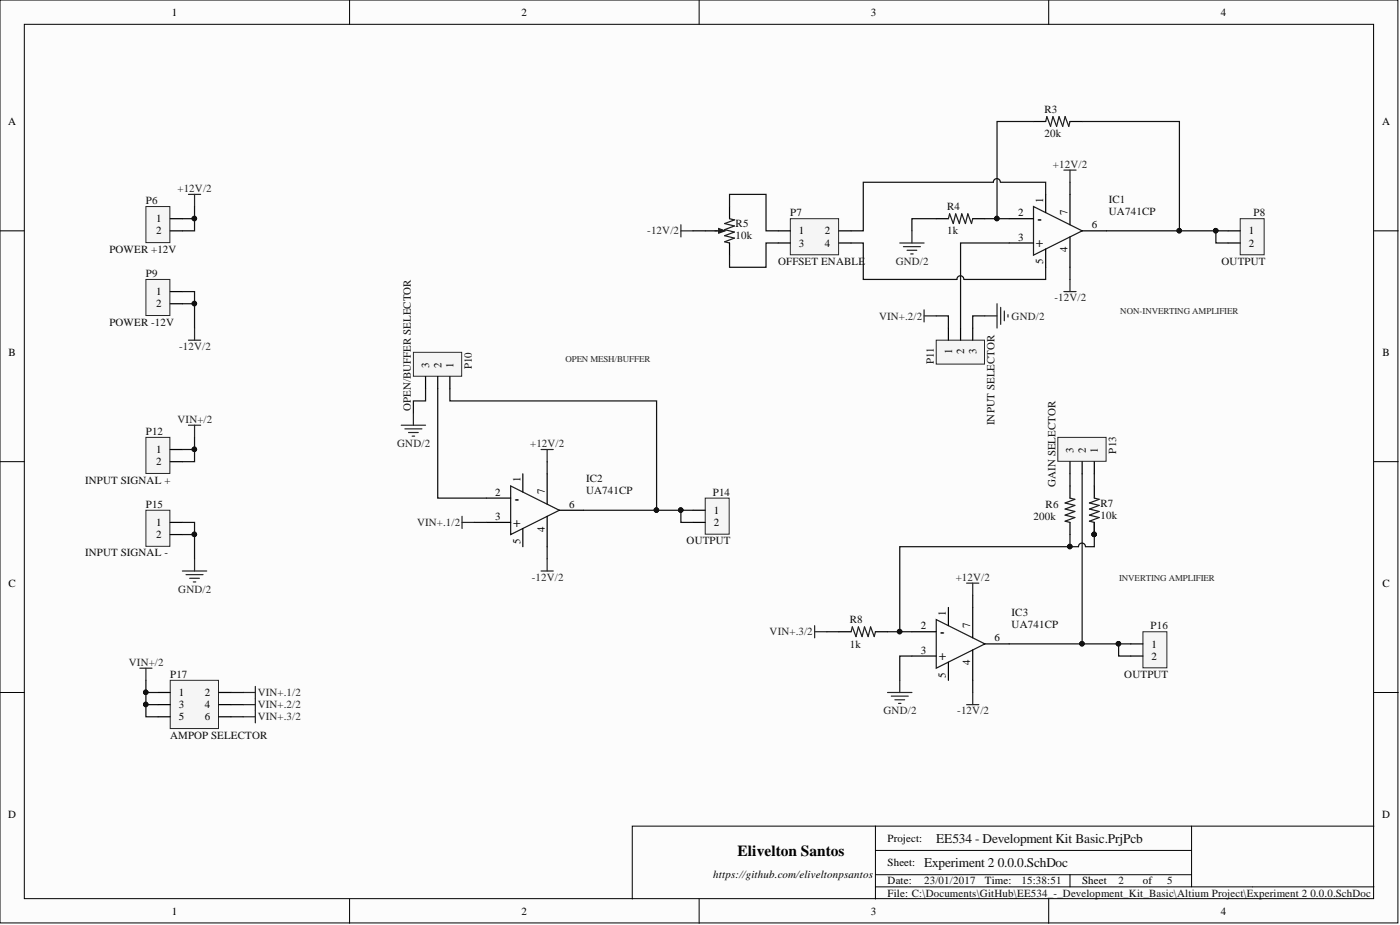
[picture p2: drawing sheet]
<svg xmlns="http://www.w3.org/2000/svg" width="292mm" height="193mm" viewBox="0 0 292 193" stroke-linecap="round" stroke-linejoin="round" font-family="sans-serif">
<defs><g id="words">
<text font-size="3.2" x="153.9" y="178.5">Elivelton Santos</text>
<g font-size="2.8" fill="#0e0e0e">
<text x="216.5" y="46.6">-</text>
<text x="216.1" y="51.6">+</text>
<text x="107.4" y="104.8">-</text>
<text x="107.1" y="109.9">+</text>
<text x="195.8" y="137.8">+</text>
<text x="196.2" y="132.7">-</text>
<text x="195.3" y="175.8">EE534 - Development Kit Basic.PrjPcb</text>
<text x="192.8" y="180.9">Experiment 2</text>
<text x="208.2" y="180.9">0.0.0.SchDoc</text>
</g>
<g font-size="2.3">
<text x="35.9" y="3.3">1</text>
<text x="108.8" y="3.3">2</text>
<text x="181.7" y="3.3">3</text>
<text x="254.7" y="3.3">4</text>
<text x="1.7" y="26.1">A</text>
<text x="288.4" y="26.1">A</text>
<text x="32.6" y="46.4">1</text>
<text x="212.4" y="45.1">2</text>
<text x="217.7" y="42.3" transform="rotate(-90 217.7 42.3)">1</text>
<text x="222.7" y="44.9" transform="rotate(-90 222.7 44.9)">7</text>
<text x="227.8" y="47.7">6</text>
<text x="32.6" y="48.9">2</text>
<text x="166.7" y="48.9">1</text>
<text x="166.7" y="51.5">3</text>
<text x="172.1" y="48.9">2</text>
<text x="172.1" y="51.5">4</text>
<text x="212.4" y="50.2">3</text>
<text x="222.7" y="52.6" transform="rotate(-90 222.7 52.6)">4</text>
<text x="260.5" y="48.9">1</text>
<text x="260.5" y="51.5">2</text>
<text x="217.7" y="55.2" transform="rotate(-90 217.7 55.2)">5</text>
<text x="32.6" y="61.6">1</text>
<text x="32.6" y="64.1">2</text>
<text x="1.8" y="74.3">B</text>
<text x="89.6" y="76.8" transform="rotate(-90 89.6 76.8)">3</text>
<text x="92.1" y="76.8" transform="rotate(-90 92.1 76.8)">2</text>
<text x="94.6" y="76.8" transform="rotate(-90 94.6 76.8)">1</text>
<text x="198.6" y="73.9" transform="rotate(-90 198.6 73.9)">1</text>
<text x="201.2" y="73.9" transform="rotate(-90 201.2 73.9)">2</text>
<text x="203.7" y="73.9" transform="rotate(-90 203.7 73.9)">3</text>
<text x="288.4" y="74.3">B</text>
<text x="32.6" y="94.5">1</text>
<text x="224" y="94.5" transform="rotate(-90 224 94.5)">3</text>
<text x="226.5" y="94.5" transform="rotate(-90 226.5 94.5)">2</text>
<text x="229.1" y="94.5" transform="rotate(-90 229.1 94.5)">1</text>
<text x="32.6" y="97.1">2</text>
<text x="108.6" y="100.6" transform="rotate(-90 108.6 100.6)">1</text>
<text x="103.3" y="103.4">2</text>
<text x="113.7" y="103.2" transform="rotate(-90 113.7 103.2)">7</text>
<text x="118.7" y="105.9">6</text>
<text x="148.9" y="107.2">1</text>
<text x="32.6" y="109.7">1</text>
<text x="32.6" y="112.3">2</text>
<text x="103.3" y="108.5">3</text>
<text x="108.6" y="113.5" transform="rotate(-90 108.6 113.5)">5</text>
<text x="113.7" y="110.9" transform="rotate(-90 113.7 110.9)">4</text>
<text x="148.9" y="109.7">2</text>
<text x="1.8" y="122.4">C</text>
<text x="288.4" y="122.4">C</text>
<text x="192.1" y="131.3">2</text>
<text x="197.4" y="128.5" transform="rotate(-90 197.4 128.5)">1</text>
<text x="202.4" y="131" transform="rotate(-90 202.4 131)">7</text>
<text x="192.1" y="136.4">3</text>
<text x="207.5" y="133.8">6</text>
<text x="240.2" y="135.1">1</text>
<text x="240.2" y="137.6">2</text>
<text x="197.4" y="141.3" transform="rotate(-90 197.4 141.3)">5</text>
<text x="202.4" y="138.8" transform="rotate(-90 202.4 138.8)">4</text>
<text x="37.3" y="145.2">1</text>
<text x="37.3" y="147.8">3</text>
<text x="42.7" y="145.2">2</text>
<text x="42.7" y="147.8">4</text>
<text x="37.3" y="150.3">5</text>
<text x="42.7" y="150.3">6</text>
<text x="1.7" y="170.6">D</text>
<text x="288.4" y="170.6">D</text>
<text x="185.2" y="175.6">Project:</text>
<text x="148.8" y="183.2">https://github.com/eliveltonpsantos</text>
<text x="185.2" y="180.7">Sheet:</text>
<text x="185.2" y="184.5">Date:</text>
<text x="205.5" y="184.5">Time:</text>
<text x="225.8" y="184.5">Sheet</text>
<text x="238.5" y="184.5">of</text>
<text x="35.9" y="190.8">1</text>
<text x="108.8" y="190.8">2</text>
<text x="181.7" y="190.8">3</text>
<text x="185.2" y="187">File: C:\Documents\GitHub\EE534_-_Development_Kit_Basic\Altium Project\Experiment 2</text>
<text x="254.7" y="190.8">4</text>
</g>
<g font-size="2.3" fill="#0e0e0e">
<text x="217.9" y="23.6">R3</text>
<text x="217.9" y="28.6">20k</text>
<text x="30.4" y="42.6">P6</text>
<text x="153.5" y="47.4">R5</text>
<text x="164.9" y="45.1">P7</text>
<text x="197.6" y="43.8">R4</text>
<text x="231.4" y="42.3">IC1</text>
<text x="231.4" y="44.9">UA741CP</text>
<text x="261.6" y="45.1">P8</text>
<text x="22.8" y="52.7">POWER +12V</text>
<text x="153.5" y="49.9">10k</text>
<text x="197.6" y="48.9">1k</text>
<text x="30.4" y="57.8">P9</text>
<text x="162.4" y="55.3">OFFSET ENABLE</text>
<text x="254.9" y="55.3">OUTPUT</text>
<text x="22.8" y="67.9">POWER -12V</text>
<text x="98.4" y="77" transform="rotate(-90 98.4 77)">P10</text>
<text x="194.8" y="76" transform="rotate(-90 194.8 76)">P11</text>
<text x="85.7" y="85.8" transform="rotate(-90 85.7 85.8)">OPEN/BUFFER SELECTOR</text>
<text x="207.5" y="88.7" transform="rotate(-90 207.5 88.7)">INPUT SELECTOR</text>
<text x="30.4" y="90.7">P12</text>
<text x="232.9" y="94.6" transform="rotate(-90 232.9 94.6)">P13</text>
<text x="17.8" y="100.9">INPUT SIGNAL +</text>
<text x="122.3" y="100.6">IC2</text>
<text x="220.2" y="101.5" transform="rotate(-90 220.2 101.5)">GAIN SELECTOR</text>
<text x="30.4" y="105.9">P15</text>
<text x="122.3" y="103.2">UA741CP</text>
<text x="148.7" y="103.4">P14</text>
<text x="218.2" y="105.9">R6</text>
<text x="229.6" y="105.7">R7</text>
<text x="143.2" y="113.5">OUTPUT</text>
<text x="215.6" y="108.5">200k</text>
<text x="229.6" y="108.2">10k</text>
<text x="17.8" y="116.1">INPUT SIGNAL -</text>
<text x="177.3" y="130">R8</text>
<text x="211.1" y="128.5">IC3</text>
<text x="211.1" y="131">UA741CP</text>
<text x="240.1" y="131.3">P16</text>
<text x="177.3" y="135.1">1k</text>
<text x="35.5" y="141.4">P17</text>
<text x="234.6" y="141.4">OUTPUT</text>
<text x="35.5" y="154.1">AMPOP SELECTOR</text>
<text x="192.8" y="184.5">23/01/2017</text>
<text x="213.1" y="184.5">15:38:51</text>
<text x="233.4" y="184.5">2</text>
<text x="243.5" y="184.5">5</text>
<text x="273.4" y="187">0.0.0.SchDoc</text>
</g>
<g font-size="2.3" fill="#262626">
<text x="219.7" y="35">+12V/2</text>
<text x="37" y="40">+12V/2</text>
<text x="135" y="48.9">-12V/2</text>
<text x="186.9" y="55.3">GND/2</text>
<text x="220" y="62.9">-12V/2</text>
<text x="183.4" y="66.7">VIN+.2/2</text>
<text x="211.1" y="66.7">GND/2</text>
<text x="37.4" y="73">-12V/2</text>
<text x="37" y="88.2">VIN+/2</text>
<text x="82.9" y="93.3">GND/2</text>
<text x="110.6" y="93.3">+12V/2</text>
<text x="87" y="109.7">VIN+.1/2</text>
<text x="37.2" y="123.7">GND/2</text>
<text x="110.9" y="121.1">-12V/2</text>
<text x="199.4" y="121.1">+12V/2</text>
<text x="160.6" y="132.6">VIN+.3/2</text>
<text x="26.9" y="138.9">VIN+/2</text>
<text x="53.8" y="145.2">VIN+.1/2</text>
<text x="53.8" y="147.8">VIN+.2/2</text>
<text x="184.3" y="149">GND/2</text>
<text x="199.7" y="149">-12V/2</text>
<text x="53.8" y="150.3">VIN+.3/2</text>
</g>
<g font-size="1.9" fill="#262626">
<text x="233.7" y="65.5">NON-INVERTING AMPLIFIER</text>
<text x="118" y="75.6">OPEN MESH/BUFFER</text>
<text x="233.5" y="121.2">INVERTING AMPLIFIER</text>
</g>
</g></defs>
<g fill="#fcfcfc" stroke="#000" stroke-width=".21">
<path d="M0 0h291.7v192.5h-291.7z"/>
<path d="M5.1 5.1h281.5v182.4h-281.5z"/>
</g>
<g fill="none" stroke="#000" stroke-width=".21">
<path d="M72.9 0v5.1M145.9 0v5.1M218.8 0v5.1M0 48.2h5.1M286.7 48.2h5M0 96.3h5.1M286.7 96.3h5M0 144.5h5.1M286.7 144.5h5M182.7 172.3h-50.8v15.2M182.7 177.4h65.9M248.6 172.3v12.7"/>
<path d="M286.7 172.3h-104v15.2M72.9 187.5v5.1M145.9 187.5v5.1M182.7 185h104M182.7 182.5h65.9M218.8 187.5v5.1M223.2 182.5v2.5"/>
</g>
<path d="M106.5 101.4l10.2 5-10.2 5.1z" fill="none" stroke="#1c1c1c" stroke-width=".25"/>
<path d="M109.1 98.8v3.8M114.2 98.8v6.4M101.5 103.9h5M101.5 109h5M109.1 110.2v3.9M114.2 107.7v6.4M116.7 106.4h5.1" fill="none" stroke="#000" stroke-width=".25"/>
<path d="M30.4 43.1h5v7.5h-5z" fill="#f5f5f5" stroke="#262626" stroke-width=".21"/>
<path d="M35.5 45.6h2.6M35.5 48.2h2.6" fill="none" stroke="#000" stroke-width=".25"/>
<path d="M30.4 58.3h5v7.5h-5z" fill="#f5f5f5" stroke="#262626" stroke-width=".21"/>
<path d="M35.5 60.8h2.6M35.5 63.4h2.6" fill="none" stroke="#000" stroke-width=".25"/>
<path d="M39.3 40.6h2.6M40.6 40.6v2.5M39.3 71h2.6M40.6 68.4v2.6M112.9 93.8h2.5M114.2 93.8v2.5M112.9 119.1h2.5M114.2 116.6v2.5" fill="none" stroke="#262626" stroke-width=".25"/>
<path d="M30.4 91.2h5v7.6h-5z" fill="#f5f5f5" stroke="#262626" stroke-width=".21"/>
<path d="M35.5 93.8h2.6M35.5 96.3h2.6" fill="none" stroke="#000" stroke-width=".25"/>
<path d="M39.3 88.7h2.6M40.6 88.7v2.5" fill="none" stroke="#262626" stroke-width=".25"/>
<path d="M30.4 106.4h5v7.6h-5z" fill="#f5f5f5" stroke="#262626" stroke-width=".21"/>
<path d="M35.5 109h2.6M35.5 111.5h2.6" fill="none" stroke="#000" stroke-width=".25"/>
<path d="M83.7 88.7h5.1M84.5 89.5h3.5M85.2 90.2h2.1M86 91h.5M86.3 86.2v2.5M38.1 119.1h5M38.8 119.9h3.6M40.6 116.6v2.5M96.4 107.7v2.5M96.4 109h2.5M39.6 120.6h2M40.3 121.4h.5" fill="none" stroke="#262626" stroke-width=".25"/>
<path d="M86.3 73.5h10v5h-10z" fill="#f5f5f5" stroke="#262626" stroke-width=".21"/>
<path d="M88.8 78.6v2.5M91.3 78.6v2.5M93.9 78.6v2.5" fill="none" stroke="#000" stroke-width=".25"/>
<path d="M147.1 103.9h5v7.5h-5z" fill="#f5f5f5" stroke="#262626" stroke-width=".21"/>
<g fill="none" stroke="#000" stroke-width=".25">
<path d="M215.6 25.3h2.6M223.2 25.3h2.6M195.3 45.6h2.6M202.9 45.6h2.6M210.6 45.6h5M210.6 50.7h5M218.2 40.6v3.8M218.2 52v3.8M223.2 40.6v6.3M223.2 49.4v6.4M225.8 48.2h5.1M144.6 106.4h2.5"/>
<path d="M144.6 109h2.5"/>
</g>
<path d="M218.2 25.3l.2-1 .8 2.1 .5-2.1 .8 2.1 .5-2.1 .7 2.1 .5-2.1 .8 2.1 .2-1.1M197.9 45.6l.2-1 .8 2 .5-2 .8 2 .5-2 .7 2 .5-2 .8 2 .2-1M215.6 43.1l10.2 5.1-10.2 5z" fill="none" stroke="#1c1c1c" stroke-width=".25"/>
<path d="M222 35.5h2.5M223.2 35.5v2.5M187.7 50.7h5.1M188.5 51.5h3.5M189.3 52.2h2M190 53h.5M190.3 48.2v2.5M223.2 58.3v2.5M222 60.8h2.5" fill="none" stroke="#262626" stroke-width=".25"/>
<path d="M258.8 45.6h5v7.6h-5z" fill="#f5f5f5" stroke="#262626" stroke-width=".21"/>
<path d="M256.2 48.2h2.6M256.2 50.7h2.6" fill="none" stroke="#000" stroke-width=".25"/>
<path d="M35.5 141.9h10.1v10.1h-10.1z" fill="#f5f5f5" stroke="#262626" stroke-width=".21"/>
<path d="M33 144.5h2.5M33 147h2.5M33 149.5h2.5M45.7 144.5h2.5M45.7 147h2.5M45.7 149.5h2.5" fill="none" stroke="#000" stroke-width=".25"/>
<path d="M29.2 139.4h2.5M30.4 139.4v2.5M50.7 144.5h2.6M50.7 147h2.6M50.7 149.5h2.6M53.3 143.2v7.6" fill="none" stroke="#262626" stroke-width=".25"/>
<path d="M195.3 71h10.1v5h-10.1z" fill="#f5f5f5" stroke="#262626" stroke-width=".21"/>
<path d="M147.1 48.2h2.6M152.2 43.1v2.5M197.9 68.4v2.6M200.4 68.4v2.6M202.9 68.4v2.6" fill="none" stroke="#000" stroke-width=".25"/>
<path d="M192.8 65.9h2.5M192.8 64.6v2.6M205.5 65.9h2.5M208 63.4v5M208.8 64.1v3.6M209.5 64.9v2M210.3 65.6v.6" fill="none" stroke="#262626" stroke-width=".25"/>
<path d="M149.2 48.2h1.7M152.2 45.6l1 .3-2 .7 2 .5-2 .8 2 .5-2 .8 2 .5-2 .7 1 .3" fill="none" stroke="#1c1c1c" stroke-width=".25"/>
<path d="M149.9 47.7l1.4 .5-1.4 .5z" fill="#1c1c1c"/>
<path d="M149.9 47.7l1.4 .5-1.4 .5z" fill="none" stroke="#1c1c1c" stroke-width=".21"/>
<path d="M152.2 50.7v2.5" fill="none" stroke="#000" stroke-width=".25"/>
<path d="M142.1 46.9v2.5M142.1 48.2h2.5" fill="none" stroke="#262626" stroke-width=".25"/>
<path d="M164.9 45.6h10.1v7.6h-10.1z" fill="#f5f5f5" stroke="#262626" stroke-width=".21"/>
<g fill="none" stroke="#000" stroke-width=".25">
<path d="M162.4 48.2h2.5M162.4 50.7h2.5M175 48.2h2.6M175 50.7h2.6M228.3 101.4v2.5M228.3 109v2.5M175 131.8h2.6M182.7 131.8h2.5M190.3 131.8h5M190.3 136.9h5M197.9 126.7v3.8M197.9 138.1v3.8"/>
<path d="M202.9 126.7v6.4M202.9 135.6v6.3M205.5 134.3h5.1"/>
</g>
<path d="M228.3 103.9l1 .3-2 .7 2 .5-2 .8 2 .5-2 .8 2 .5-2 .7 1 .3M177.6 131.8l.2-1 .8 2 .5-2 .8 2 .5-2 .7 2 .5-2 .8 2 .3-1M195.3 129.3l10.2 5-10.2 5.1z" fill="none" stroke="#1c1c1c" stroke-width=".25"/>
<circle cx="228.3" cy="111.5" r=".47" fill="#0e0e0e" stroke="#0e0e0e" stroke-width=".21"/>
<path d="M201.7 121.7h2.5M202.9 121.7v2.5M201.7 147h2.5M202.9 144.5v2.5" fill="none" stroke="#262626" stroke-width=".25"/>
<path d="M238.5 131.8h5v7.5h-5z" fill="#f5f5f5" stroke="#262626" stroke-width=".21"/>
<path d="M223.2 101.4v2.5M223.2 109v2.5M235.9 134.3h2.6M235.9 136.9h2.6" fill="none" stroke="#000" stroke-width=".25"/>
<path d="M170 130.5v2.6M170 131.8h2.5M185.2 144.5h5.1M186 145.2h3.5M186.7 146h2M187.5 146.7h.5M187.7 141.9v2.6" fill="none" stroke="#262626" stroke-width=".25"/>
<path d="M223.2 103.9l1.1 .3-2.1 .7 2.1 .5-2.1 .8 2.1 .5-2.1 .8 2.1 .5-2.1 .7 1 .3" fill="none" stroke="#1c1c1c" stroke-width=".25"/>
<path d="M220.7 91.2h10.1v5h-10.1z" fill="#f5f5f5" stroke="#262626" stroke-width=".21"/>
<path d="M223.2 96.3v2.5M225.8 96.3v2.5M228.3 96.3v2.5" fill="none" stroke="#000" stroke-width=".25"/>
<g fill="none" stroke="#0e0e0e" stroke-width=".25">
<path d="M208.7 38a.72 .72 0 0 0-.7-.7 .72 .72 0 0 0-.7 .7h-27.2v10.2h-2.5M208.8 38h9.4v2.6M215.6 25.3h-7.6v20.3M223.2 38v2.6M225.8 25.3h20.3v22.9h-15.2M40.6 43.1v2.5h-2.5M40.6 45.6v2.6h-2.5M144.6 48.2h2.5M152.2 43.1v-2.5h7.6v7.6h2.6M162.4 50.7h-2.6v5.1h-7.6v-2.6M177.6 50.7h2.5v7.6h19.6a.72 .72 0 0 1 .7-.8 .72 .72 0 0 1 .7 .8M195.3 45.6h-5v2.6"/>
<path d="M205.5 45.6h5.1M210.6 50.7h-10.2v17.7M218.2 55.8v2.5h-17M223.2 55.8v2.5M246.1 48.2h10.1M253.7 48.2v2.5h2.5M38.1 63.4h2.5v5M38.1 60.8h2.5v2.6M195.3 65.9h2.6v2.5M205.5 65.9h-2.6v2.5M38.1 93.8h2.5M40.6 91.2v5.1h-2.5"/>
<path d="M88.8 81.1v2.5h-2.5v2.6M91.3 81.1v22.8h10.2M93.9 81.1v2.5h43.1v22.8h7.6M114.2 96.3v2.5M223.2 98.8v2.6M225.8 98.8v35.5h10.1M228.3 98.8v2.6M38.1 109h2.5v7.6M38.1 111.5h2.5M98.9 109h2.6M114.2 114.1v2.5M121.8 106.4h15.2"/>
<path d="M142.1 106.4v2.6h2.5M223.2 111.5v2.6M226.5 114a.72 .72 0 0 0-.8-.7 .72 .72 0 0 0-.7 .8h-37.3v17.7M228.3 109v5.1h-1.8M172.5 131.8h2.5M185.2 131.8h5.1M190.3 136.9h-2.6v5M202.9 124.2v2.5M210.6 134.3h15.2M233.4 134.3v2.6h2.5M30.4 141.9v7.6h2.6M30.4 144.5h2.6"/>
<path d="M30.4 147h2.6M48.2 144.5h2.5M48.2 147h2.5M48.2 149.5h2.5M202.9 141.9v2.6"/>
</g>
<g fill="#0e0e0e" stroke="#0e0e0e" stroke-width=".21">
<circle cx="40.6" cy="45.6" r=".47"/>
<circle cx="40.6" cy="63.3" r=".47"/>
<circle cx="40.6" cy="93.7" r=".47"/>
<circle cx="40.6" cy="111.5" r=".47"/>
<circle cx="142" cy="106.4" r=".47"/>
<circle cx="137" cy="106.4" r=".47"/>
<circle cx="208" cy="45.6" r=".47"/>
<circle cx="246" cy="48.1" r=".47"/>
<circle cx="30.4" cy="144.4" r=".47"/>
<circle cx="30.4" cy="147" r=".47"/>
<circle cx="253.6" cy="48.1" r=".47"/>
<circle cx="233.4" cy="134.3" r=".47"/>
<circle cx="223.2" cy="114" r=".47"/>
<circle cx="225.7" cy="134.3" r=".47"/>
<circle cx="228.3" cy="111.5" r=".47"/>
<circle cx="187.7" cy="131.8" r=".47"/>
</g>
<use href="#words"/>
</svg>
